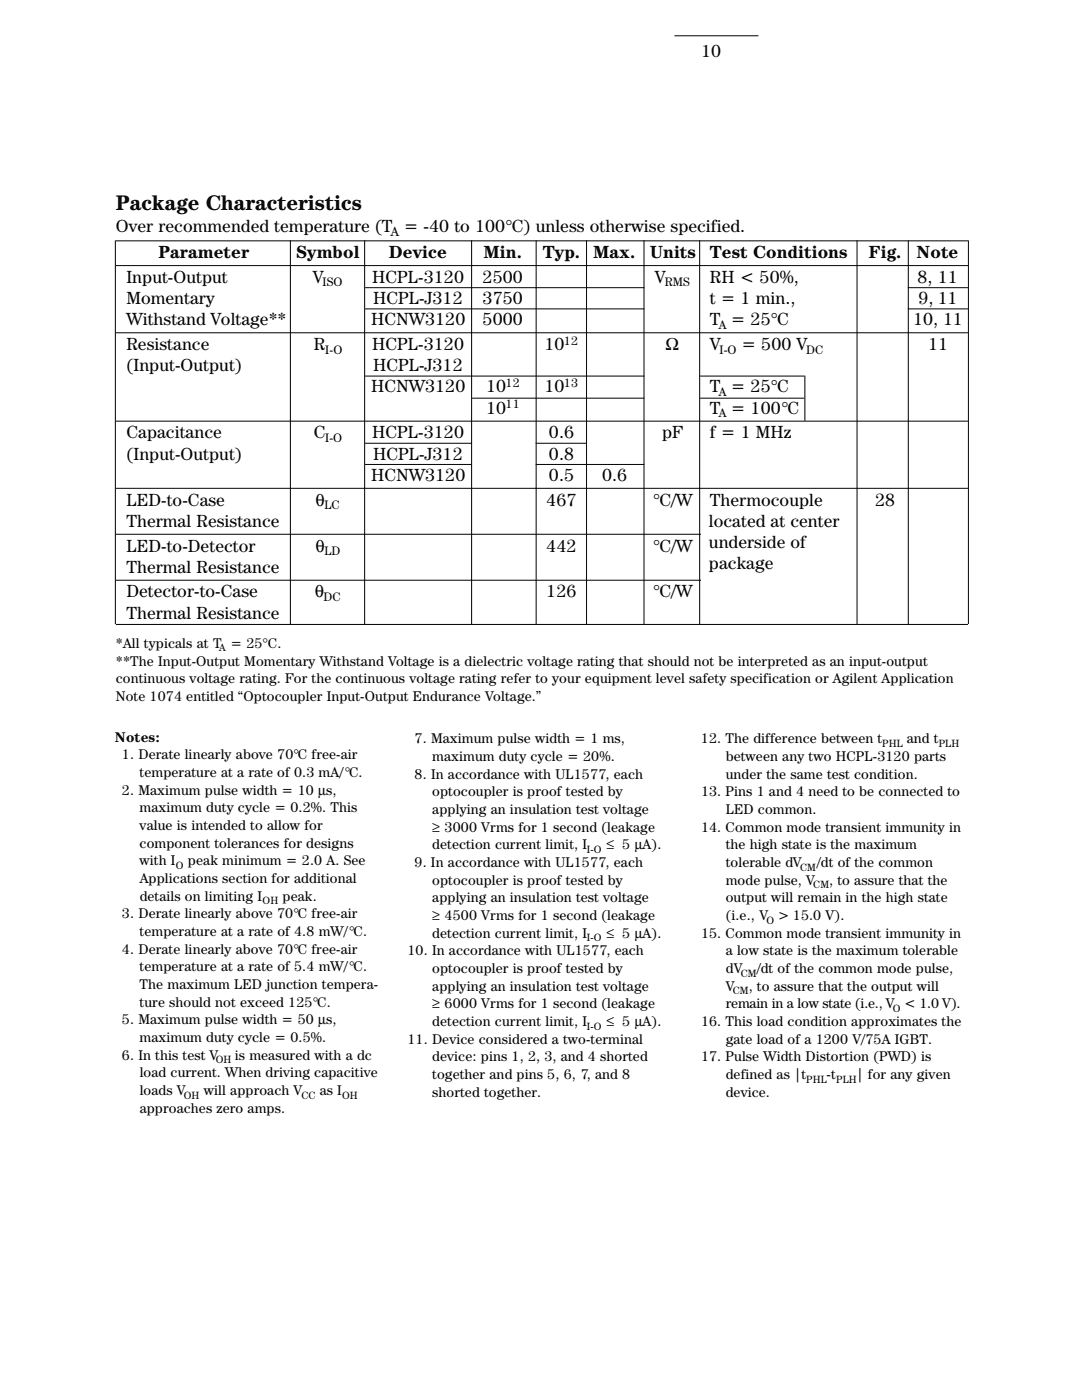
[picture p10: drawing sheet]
<svg xmlns="http://www.w3.org/2000/svg" width="216mm" height="279mm" viewBox="0 0 216 279" stroke-linecap="round" stroke-linejoin="round" font-family="sans-serif">
<defs><g id="words">
<text font-size="4.2" x="23.1" y="42">Package Characteristics</text>
<g font-size="3.5">
<text x="139.9" y="11.3">10</text>
<text x="23.1" y="46.2">Over recommended temperature (T = -40 to 100°C) unless otherwise specified.</text>
<text x="31.6" y="51.5">Parameter</text>
<text x="59.1" y="51.5">Symbol</text>
<text x="77.6" y="51.5">Device</text>
<text x="96.5" y="51.5">Min.</text>
<text x="108.3" y="51.5">Typ.</text>
<text x="118.3" y="51.5">Max.</text>
<text x="129.6" y="51.5">Units</text>
<text x="141.6" y="51.5">Test Conditions</text>
<text x="173.4" y="51.5">Fig.</text>
<text x="182.9" y="51.5">Note</text>
<text x="25.2" y="56.4">Input-Output</text>
<text x="62.4" y="56.4">V</text>
<text x="74.3" y="56.4">HCPL-3120</text>
<text x="96.3" y="56.4">2500</text>
<text x="130.7" y="56.4">V</text>
<text x="141.6" y="56.4">RH &lt; 50%,</text>
<text x="183.1" y="56.4">8, 11</text>
<text x="25.2" y="60.7">Momentary</text>
<text x="25.2" y="64.9">Withstand Voltage**</text>
<text x="74.1" y="64.9">HCNW3120</text>
<text x="74.4" y="60.7">HCPL-J312</text>
<text x="96.3" y="60.7">3750</text>
<text x="96.3" y="64.9">5000</text>
<text x="141.6" y="60.7">t = 1 min.,</text>
<text x="141.6" y="64.9">T = 25°C</text>
<text x="182.2" y="64.9">10, 11</text>
<text x="183.3" y="60.7">9, 11</text>
<text x="25.2" y="69.8">Resistance</text>
<text x="62.6" y="69.8">R</text>
<text x="74.3" y="69.8">HCPL-3120</text>
<text x="108.7" y="69.8">10</text>
<text x="132.8" y="69.8">Ω</text>
<text x="141.6" y="69.8">V</text>
<text x="147.9" y="69.8">= 500 V</text>
<text x="185.2" y="69.8">11</text>
<text x="25.2" y="74.1">(Input-Output)</text>
<text x="74.4" y="74.1">HCPL-J312</text>
<text x="74.1" y="78.3">HCNW3120</text>
<text x="97" y="78.3">10</text>
<text x="97" y="82.5">10</text>
<text x="108.7" y="78.3">10</text>
<text x="141.6" y="78.3">T = 25°C</text>
<text x="141.6" y="82.5">T = 100°C</text>
<text x="25.2" y="87.5">Capacitance</text>
<text x="62.6" y="87.5">C</text>
<text x="74.3" y="87.5">HCPL-3120</text>
<text x="109.5" y="87.5">0.6</text>
<text x="132.1" y="87.5">pF</text>
<text x="141.6" y="87.5">f = 1 MHz</text>
<text x="25.2" y="91.7">(Input-Output)</text>
<text x="74.1" y="96">HCNW3120</text>
<text x="74.4" y="91.7">HCPL-J312</text>
<text x="109.5" y="96">0.5</text>
<text x="109.5" y="91.7">0.8</text>
<text x="120.1" y="96">0.6</text>
<text x="25.2" y="100.9">LED-to-Case</text>
<text x="63" y="100.9">θ</text>
<text x="109" y="100.9">467</text>
<text x="130.4" y="100.9">°C/W</text>
<text x="141.6" y="100.9">Thermocouple</text>
<text x="174.6" y="100.9">28</text>
<text x="25.2" y="105.1">Thermal Resistance</text>
<text x="141.5" y="105.1">located at center</text>
<text x="25.2" y="110.1">LED-to-Detector</text>
<text x="63" y="110.1">θ</text>
<text x="109" y="110.1">442</text>
<text x="130.4" y="110.1">°C/W</text>
<text x="141.5" y="109.4">underside of</text>
<text x="141.5" y="113.6">package</text>
<text x="25.2" y="114.3">Thermal Resistance</text>
<text x="25.2" y="119.2">Detector-to-Case</text>
<text x="62.8" y="119.2">θ</text>
<text x="109" y="119.2">126</text>
<text x="130.4" y="119.2">°C/W</text>
<text x="25.2" y="123.5">Thermal Resistance</text>
</g>
<g font-size="2.8">
<text x="23.1" y="129.3">*All typicals at T = 25°C.</text>
<text x="23.1" y="132.8">**The Input-Output Momentary Withstand Voltage is a dielectric voltage rating that should not be interpreted as an input-output</text>
<text x="23.1" y="136.3">continuous voltage rating. For the continuous voltage rating refer to your equipment level safety specification or Agilent Application</text>
<text x="23.1" y="139.9">Note 1074 entitled “Optocoupler Input-Output Endurance Voltage.”</text>
<text x="22.9" y="148">Notes:</text>
<text x="82.7" y="148.3">7. Maximum pulse width = 1 ms,</text>
<text x="139.9" y="148.3">12. The difference between t</text>
<text x="180.9" y="148.3">and t</text>
<text x="24.3" y="151.5">1. Derate linearly above 70°C free-air</text>
<text x="27.9" y="155">temperature at a rate of 0.3 mA/°C.</text>
<text x="82.7" y="155.4">8. In accordance with UL1577, each</text>
<text x="86.3" y="151.9">maximum duty cycle = 20%.</text>
<text x="144.8" y="151.9">between any two HCPL-3120 parts</text>
<text x="144.8" y="155.4">under the same test condition.</text>
<text x="24.3" y="158.6">2. Maximum pulse width = 10 µs,</text>
<text x="86.3" y="158.9">optocoupler is proof tested by</text>
<text x="139.9" y="158.9">13. Pins 1 and 4 need to be connected to</text>
<text x="27.9" y="162.1">maximum duty cycle = 0.2%. This</text>
<text x="27.9" y="165.6">value is intended to allow for</text>
<text x="86.3" y="162.5">applying an insulation test voltage</text>
<text x="86.3" y="166">≥ 3000 Vrms for 1 second (leakage</text>
<text x="139.9" y="166">14. Common mode transient immunity in</text>
<text x="144.8" y="162.5">LED common.</text>
<text x="27.9" y="169.2">component tolerances for designs</text>
<text x="27.9" y="172.7">with I</text>
<text x="37.5" y="172.7">peak minimum = 2.0 A. See</text>
<text x="82.7" y="173">9. In accordance with UL1577, each</text>
<text x="86.3" y="169.5">detection current limit, I</text>
<text x="121" y="169.5">≤ 5 µA).</text>
<text x="144.8" y="169.5">the high state is the maximum</text>
<text x="144.8" y="173">tolerable dV</text>
<text x="163" y="173">/dt of the common</text>
<text x="27.9" y="176.2">Applications section for additional</text>
<text x="27.9" y="179.7">details on limiting I</text>
<text x="56.4" y="179.7">peak.</text>
<text x="86.3" y="176.6">optocoupler is proof tested by</text>
<text x="144.8" y="176.6">mode pulse, V</text>
<text x="165.5" y="176.6">, to assure that the</text>
<text x="24.3" y="183.3">3. Derate linearly above 70°C free-air</text>
<text x="86.3" y="180.1">applying an insulation test voltage</text>
<text x="86.3" y="183.6">≥ 4500 Vrms for 1 second (leakage</text>
<text x="144.8" y="180.1">output will remain in the high state</text>
<text x="144.8" y="183.6">(i.e., V &gt; 15.0 V).</text>
<text x="24.3" y="190.3">4. Derate linearly above 70°C free-air</text>
<text x="27.9" y="186.8">temperature at a rate of 4.8 mW/°C.</text>
<text x="81.3" y="190.7">10. In accordance with UL1577, each</text>
<text x="86.3" y="187.1">detection current limit, I</text>
<text x="121" y="187.1">≤ 5 µA).</text>
<text x="139.9" y="187.1">15. Common mode transient immunity in</text>
<text x="144.8" y="190.7">a low state is the maximum tolerable</text>
<text x="27.9" y="193.9">temperature at a rate of 5.4 mW/°C.</text>
<text x="27.9" y="197.4">The maximum LED junction tempera-</text>
<text x="86.3" y="194.2">optocoupler is proof tested by</text>
<text x="86.3" y="197.7">applying an insulation test voltage</text>
<text x="144.8" y="197.7">V</text>
<text x="144.8" y="194.2">dV</text>
<text x="149.4" y="197.7">, to assure that the output will</text>
<text x="151" y="194.2">/dt of the common mode pulse,</text>
<text x="27.9" y="200.9">ture should not exceed 125°C.</text>
<text x="86.3" y="201.3">≥ 6000 Vrms for 1 second (leakage</text>
<text x="144.8" y="201.3">remain in a low state (i.e., V &lt; 1.0 V).</text>
<text x="24.3" y="204.4">5. Maximum pulse width = 50 µs,</text>
<text x="27.9" y="208">maximum duty cycle = 0.5%.</text>
<text x="81.3" y="208.3">11. Device considered a two-terminal</text>
<text x="86.3" y="204.8">detection current limit, I</text>
<text x="121" y="204.8">≤ 5 µA).</text>
<text x="139.9" y="204.8">16. This load condition approximates the</text>
<text x="144.8" y="208.3">gate load of a 1200 V/75A IGBT.</text>
<text x="24.3" y="211.5">6. In this test V</text>
<text x="27.9" y="215">load current. When driving capacitive</text>
<text x="46.9" y="211.5">is measured with a dc</text>
<text x="86.3" y="211.8">device: pins 1, 2, 3, and 4 shorted</text>
<text x="86.3" y="215.4">together and pins 5, 6, 7, and 8</text>
<text x="139.9" y="211.8">17. Pulse Width Distortion (PWD) is</text>
<text x="144.8" y="215.4">defined as |t</text>
<text x="164.9" y="215.4">-t</text>
<text x="170.9" y="215.4">| for any given</text>
<text x="27.9" y="218.5">loads V</text>
<text x="40.7" y="218.5">will approach V</text>
<text x="63.8" y="218.5">as I</text>
<text x="86.3" y="218.9">shorted together.</text>
<text x="144.8" y="218.9">device.</text>
<text x="27.9" y="222.1">approaches zero amps.</text>
</g>
<text font-size="2.6" x="78" y="47.1">A</text>
<g font-size="2.5">
<text x="64.4" y="57.2">ISO</text>
<text x="132.6" y="57.2">RMS</text>
<text x="143.4" y="65.6">A</text>
<text x="64.9" y="70.6">I-O</text>
<text x="112.5" y="68.8">12</text>
<text x="143.6" y="70.6">I-O</text>
<text x="160.9" y="70.6">DC</text>
<text x="100.9" y="77.3">12</text>
<text x="112.5" y="77.3">13</text>
<text x="100.9" y="81.5">11</text>
<text x="143.4" y="79">A</text>
<text x="143.4" y="83.3">A</text>
<text x="64.9" y="88.2">I-O</text>
<text x="64.7" y="101.6">LC</text>
<text x="64.7" y="110.8">LD</text>
<text x="64.6" y="119.9">DC</text>
</g>
<g font-size="2.1">
<text x="43.7" y="130">A</text>
<text x="176" y="149">PHL</text>
<text x="187.3" y="149">PLH</text>
<text x="35.1" y="173.4">O</text>
<text x="117.1" y="170.2">I-O</text>
<text x="159.6" y="173.7">CM</text>
<text x="162.3" y="177.3">CM</text>
<text x="52.4" y="180.4">OH</text>
<text x="152.9" y="184.3">O</text>
<text x="117.1" y="187.9">I-O</text>
<text x="147.8" y="194.9">CM</text>
<text x="146.2" y="198.4">CM</text>
<text x="178.2" y="202">O</text>
<text x="117.1" y="205.5">I-O</text>
<text x="43" y="212.2">OH</text>
<text x="36.7" y="219.3">OH</text>
<text x="60.1" y="219.3">CC</text>
<text x="68.3" y="219.3">OH</text>
<text x="160.9" y="216.1">PHL</text>
<text x="166.9" y="216.1">PLH</text>
</g>
</g></defs>
<g fill="none" stroke="#000" stroke-width=".2">
<path d="M134.6 7.1h16.7M23 48v76.5M23.1 48.1h170M23.1 53h170M57.9 48v76.5M72.8 48v76.5M72.8 57.4h55.8M94.1 48v76.5M107 48v76.5M117 48v76.5M128.5 48v76.5M139.6 48v76.5"/>
<path d="M171 48v76.5M181.2 57.4h11.9M181.2 48v76.5M193.2 48v76.5M23.1 66.4h170M72.8 61.6h55.8M72.8 75.1h55.8M94.2 79.5h34.4M139.7 75.1h20.8M139.7 79.5h20.8M160.6 75v9M181.2 61.6h11.9"/>
<path d="M23.1 84h170M23.1 97.5h170M72.8 88.5h21.4M72.8 92.7h21.4M106.9 88.5h10M106.9 92.7h21.7M23.1 106.6h116.8M23.1 115.8h116.8M23.1 124.6h170"/>
</g>
<use href="#words"/>
</svg>
